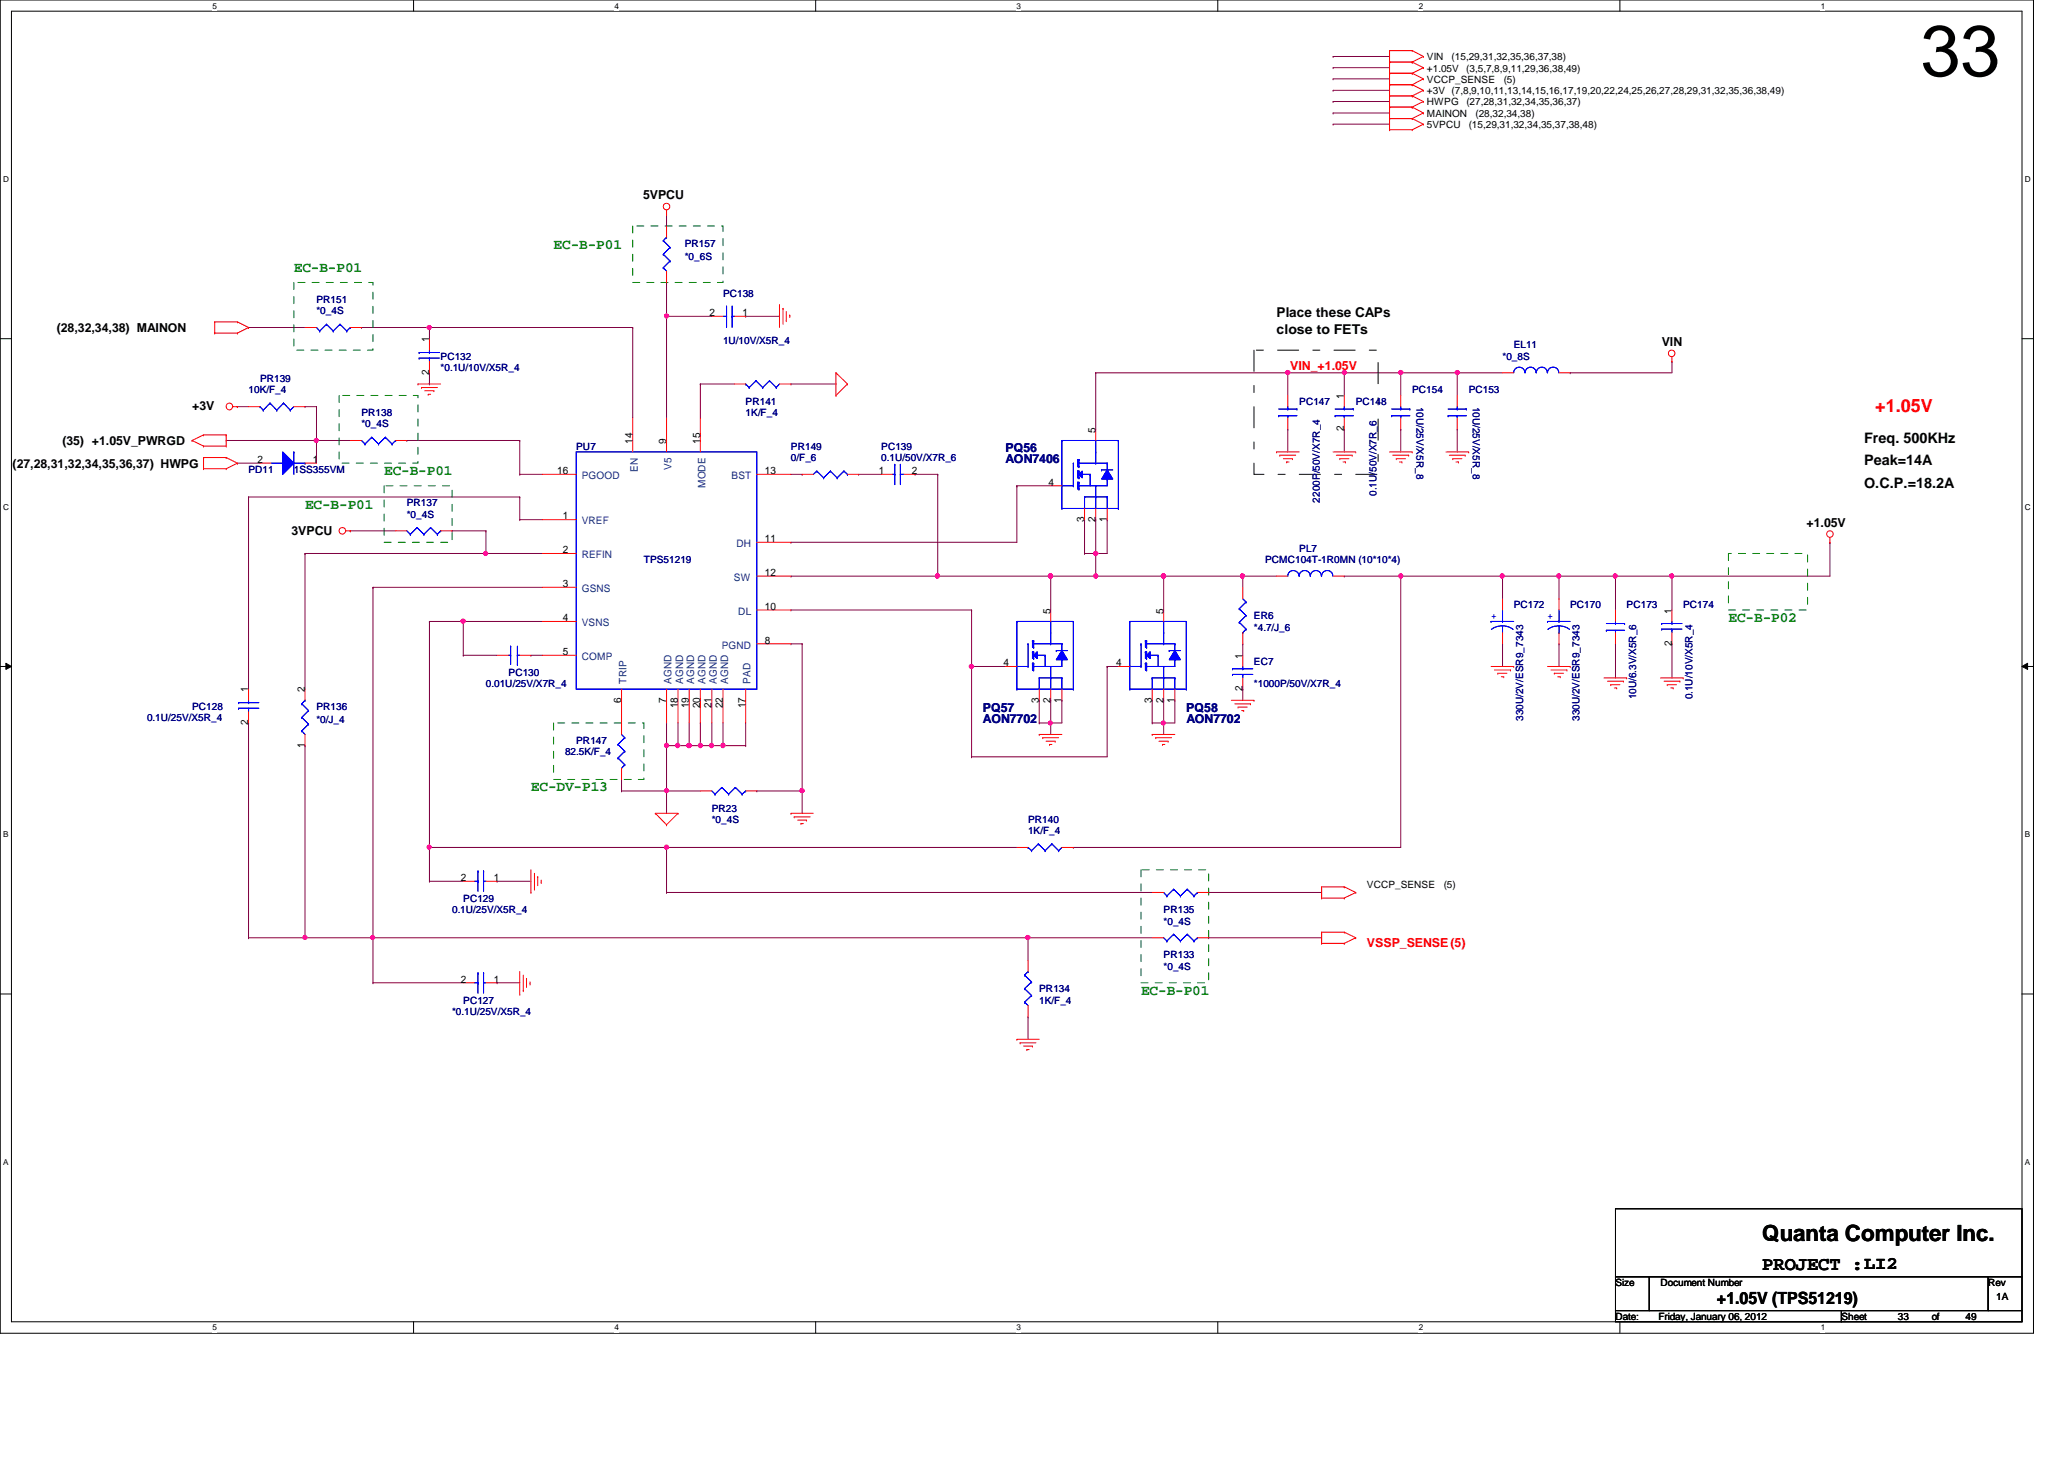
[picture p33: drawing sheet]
<svg xmlns="http://www.w3.org/2000/svg" width="297mm" height="210mm" viewBox="0 0 297 210" stroke-linecap="round" stroke-linejoin="round" font-family="sans-serif">
<defs><g id="words">
<text font-size="10.4" x="276.4" y="10.9">33</text>
<text font-size="3.2" x="253.6" y="178.5">Quanta Computer Inc.</text>
<text font-size="2.8" x="253.6" y="182.8">PROJECT :LI2</text>
<text font-size="2.6" fill="#f00" x="269.9" y="59.3">+1.05V</text>
<text font-size="2.4" x="247.1" y="187.5">+1.05V (TPS51219)</text>
<g font-size="2.1" fill="#008000">
<text x="79.7" y="35.8">EC-B-P01</text>
<text x="42.3" y="39.1">EC-B-P01</text>
<text x="55.3" y="68.3">EC-B-P01</text>
<text x="43.9" y="73.2">EC-B-P01</text>
<text x="248.8" y="89.5">EC-B-P02</text>
<text x="76.4" y="113.8">EC-DV-P13</text>
<text x="164.2" y="143.1">EC-B-P01</text>
</g>
<g font-size="2.1">
<text x="268.3" y="63.7">Freq. 500KHz</text>
<text x="268.3" y="70.1">O.C.P.=18.2A</text>
<text x="268.3" y="66.9">Peak=14A</text>
</g>
<g font-size="1.9">
<text x="183.7" y="45.7">Place these CAPs</text>
<text x="183.7" y="48">close to FETs</text>
</g>
<g font-size="1.8">
<text x="92.5" y="28.6">5VPCU</text>
<text x="8.2" y="47.8">(28,32,34,38) MAINON</text>
<text x="239.1" y="49.7">VIN</text>
<text x="27.6" y="59">+3V</text>
<text x="9" y="64.1">(35) +1.05V_PWRGD</text>
<text x="1.8" y="67.3">(27,28,31,32,34,35,36,37) HWPG</text>
<text x="41.9" y="76.9">3VPCU</text>
<text x="260" y="75.8">+1.05V</text>
</g>
<g font-size="1.8" fill="#f00">
<text x="185.7" y="53.3">VIN_+1.05V</text>
<text x="196.7" y="136.2">VSSP_SENSE(5)</text>
</g>
<g font-size="1.8" fill="#000080">
<text x="144.7" y="65">PQ56</text>
<text x="144.7" y="66.7">AON7406</text>
<text x="141.4" y="102.4">PQ57</text>
<text x="141.4" y="104.1">AON7702</text>
<text x="170.7" y="102.4">PQ58</text>
<text x="170.7" y="104.1">AON7702</text>
</g>
<g font-size="1.5">
<text x="102.1" y="45.5">2</text>
<text x="106.8" y="45.5">1</text>
<text x="61.8" y="53.9" transform="rotate(-90 61.8 53.9)">2</text>
<text x="61.8" y="49.2" transform="rotate(-90 61.8 49.2)">1</text>
<text x="193.4" y="57.4" transform="rotate(-90 193.4 57.4)">1</text>
<text x="91" y="63.9" transform="rotate(-90 91 63.9)">14</text>
<text x="95.9" y="63.9" transform="rotate(-90 95.9 63.9)">9</text>
<text x="100.8" y="63.9" transform="rotate(-90 100.8 63.9)">15</text>
<text x="157.6" y="62.2" transform="rotate(-90 157.6 62.2)">5</text>
<text x="193.4" y="62.1" transform="rotate(-90 193.4 62.1)">2</text>
<text x="37.1" y="66.6">2</text>
<text x="45" y="66.6">1</text>
<text x="80.2" y="68.2">16</text>
<text x="110.1" y="68.2">13</text>
<text x="126.5" y="68.2">1</text>
<text x="131.2" y="68.2">2</text>
<text x="150.9" y="69.8">4</text>
<text x="81" y="74.7">1</text>
<text x="110.1" y="78">11</text>
<text x="156" y="75.1" transform="rotate(-90 156 75.1)">3</text>
<text x="157.6" y="75.1" transform="rotate(-90 157.6 75.1)">2</text>
<text x="159.3" y="75.1" transform="rotate(-90 159.3 75.1)">1</text>
<text x="81" y="79.6">2</text>
<text x="110.1" y="82.8">12</text>
<text x="81" y="84.5">3</text>
<text x="81" y="89.4">4</text>
<text x="110.1" y="87.7">10</text>
<text x="151.2" y="88.3" transform="rotate(-90 151.2 88.3)">5</text>
<text x="167.4" y="88.3" transform="rotate(-90 167.4 88.3)">5</text>
<text x="240.6" y="88.3" transform="rotate(-90 240.6 88.3)">1</text>
<text x="81" y="94.2">5</text>
<text x="110.1" y="92.6">8</text>
<text x="144.4" y="95.8">4</text>
<text x="160.7" y="95.8">4</text>
<text x="178.8" y="94.7" transform="rotate(-90 178.8 94.7)">1</text>
<text x="240.6" y="93" transform="rotate(-90 240.6 93)">2</text>
<text x="35.7" y="99.6" transform="rotate(-90 35.7 99.6)">1</text>
<text x="43.9" y="99.6" transform="rotate(-90 43.9 99.6)">2</text>
<text x="89.4" y="101.1" transform="rotate(-90 89.4 101.1)">6</text>
<text x="95.9" y="101.1" transform="rotate(-90 95.9 101.1)">7</text>
<text x="97.5" y="101.9" transform="rotate(-90 97.5 101.9)">18</text>
<text x="99.1" y="101.9" transform="rotate(-90 99.1 101.9)">19</text>
<text x="100.8" y="101.9" transform="rotate(-90 100.8 101.9)">20</text>
<text x="102.4" y="101.9" transform="rotate(-90 102.4 101.9)">21</text>
<text x="104" y="101.9" transform="rotate(-90 104 101.9)">22</text>
<text x="107.3" y="101.9" transform="rotate(-90 107.3 101.9)">17</text>
<text x="149.5" y="101.1" transform="rotate(-90 149.5 101.1)">3</text>
<text x="151.2" y="101.1" transform="rotate(-90 151.2 101.1)">2</text>
<text x="152.8" y="101.1" transform="rotate(-90 152.8 101.1)">1</text>
<text x="165.8" y="101.1" transform="rotate(-90 165.8 101.1)">3</text>
<text x="167.4" y="101.1" transform="rotate(-90 167.4 101.1)">2</text>
<text x="169" y="101.1" transform="rotate(-90 169 101.1)">1</text>
<text x="178.8" y="99.5" transform="rotate(-90 178.8 99.5)">2</text>
<text x="35.7" y="104.4" transform="rotate(-90 35.7 104.4)">2</text>
<text x="43.9" y="107.6" transform="rotate(-90 43.9 107.6)">1</text>
<text x="66.3" y="126.7">2</text>
<text x="71.1" y="126.7">1</text>
<text x="66.3" y="141.4">2</text>
<text x="71.1" y="141.4">1</text>
</g>
<g font-size="1.5" fill="#004080">
<text x="83.7" y="68.9">PGOOD</text>
<text x="91.8" y="67.9" transform="rotate(-90 91.8 67.9)">EN</text>
<text x="96.6" y="67.6" transform="rotate(-90 96.6 67.6)">V5</text>
<text x="101.5" y="70.1" transform="rotate(-90 101.5 70.1)">MODE</text>
<text x="105.3" y="68.9">BST</text>
<text x="83.7" y="75.4">VREF</text>
<text x="83.7" y="80.3">REFIN</text>
<text x="105.6" y="83.6">SW</text>
<text x="106" y="78.7">DH</text>
<text x="83.7" y="85.2">GSNS</text>
<text x="106.3" y="88.4">DL</text>
<text x="83.7" y="90.1">VSNS</text>
<text x="83.7" y="95">COMP</text>
<text x="103.9" y="93.3">PGND</text>
<text x="90.2" y="98.3" transform="rotate(-90 90.2 98.3)">TRIP</text>
<text x="96.6" y="98.3" transform="rotate(-90 96.6 98.3)">AGND</text>
<text x="98.3" y="98.3" transform="rotate(-90 98.3 98.3)">AGND</text>
<text x="99.9" y="98.3" transform="rotate(-90 99.9 98.3)">AGND</text>
<text x="101.5" y="98.3" transform="rotate(-90 101.5 98.3)">AGND</text>
<text x="103.2" y="98.3" transform="rotate(-90 103.2 98.3)">AGND</text>
<text x="104.8" y="98.3" transform="rotate(-90 104.8 98.3)">AGND</text>
<text x="108" y="98.3" transform="rotate(-90 108 98.3)">PAD</text>
</g>
<g font-size="1.4">
<text x="205.4" y="11.9">VCCP_SENSE</text>
<text x="205.4" y="8.6">VIN</text>
<text x="205.4" y="10.3">+1.05V</text>
<text x="208.9" y="8.6">(15,29,31,32,35,36,37,38)</text>
<text x="211" y="10.3">(3,5,7,8,9,11,29,36,38,49)</text>
<text x="216.4" y="11.9">(5)</text>
<text x="205.4" y="15.2">HWPG</text>
<text x="205.4" y="13.5">+3V (7,8,9,10,11,13,14,15,16,17,19,20,22,24,25,26,27,28,29,31,32,35,36,38,49)</text>
<text x="205.4" y="16.8">MAINON</text>
<text x="211" y="15.2">(27,28,31,32,34,35,36,37)</text>
<text x="212.3" y="16.8">(28,32,34,38)</text>
<text x="205.4" y="18.4">5VPCU</text>
<text x="211.4" y="18.4">(15,29,31,32,34,35,37,38,48)</text>
<text x="196.7" y="127.8">VCCP_SENSE</text>
<text x="207.8" y="127.8">(5)</text>
<text x="232.5" y="185">Size</text>
<text x="239" y="185">Document Number</text>
<text x="286.1" y="185">Rev</text>
<text x="232.5" y="189.9">Date:</text>
<text x="238.7" y="189.9">Friday, January 06, 2012</text>
<text x="265" y="189.9">Sheet</text>
<text x="273.1" y="189.9">33</text>
<text x="278" y="189.9">of</text>
<text x="282.9" y="189.9">49</text>
<text x="287.3" y="187">1A</text>
</g>
<g font-size="1.4" fill="#000080">
<text x="98.5" y="35.5">PR157</text>
<text x="98.5" y="37.4">*0_6S</text>
<text x="45.5" y="45.2">*0_4S</text>
<text x="45.5" y="43.6">PR151</text>
<text x="104.1" y="42.8">PC138</text>
<text x="63.4" y="53.3">*0.1U/10V/X5R_4</text>
<text x="63.4" y="51.7">PC132</text>
<text x="104.1" y="49.4">1U/10V/X5R_4</text>
<text x="216.2" y="51.7">*0_8S</text>
<text x="217.8" y="50.1">EL11</text>
<text x="35.8" y="56.6">10K/F_4</text>
<text x="37.4" y="55">PR139</text>
<text x="52" y="59.9">PR138</text>
<text x="107.3" y="59.9">1K/F_4</text>
<text x="107.3" y="58.3">PR141</text>
<text x="187" y="58.3">PC147</text>
<text x="195.1" y="58.3">PC148</text>
<text x="203.2" y="56.6">PC154</text>
<text x="203.8" y="58.5" transform="rotate(90 203.8 58.5)">10U/25V/X5R_8</text>
<text x="211.4" y="56.6">PC153</text>
<text x="212" y="58.5" transform="rotate(90 212 58.5)">10U/25V/X5R_8</text>
<text x="52" y="61.5">*0_4S</text>
<text x="82.9" y="64.7">PU7</text>
<text x="113.8" y="64.7">PR149</text>
<text x="126.8" y="64.7">PC139</text>
<text x="35.8" y="68">PD11</text>
<text x="42.3" y="68">1SS355VM</text>
<text x="113.8" y="66.4">0/F_6</text>
<text x="126.8" y="66.4">0.1U/50V/X7R_6</text>
<text x="198.1" y="71.3" transform="rotate(-90 198.1 71.3)">0.1U/50V/X7R_6</text>
<text x="58.5" y="74.5">*0_4S</text>
<text x="58.5" y="72.9">PR137</text>
<text x="189.9" y="72.3" transform="rotate(-90 189.9 72.3)">2200P/50V/X7R_4</text>
<text x="92.7" y="81">TPS51219</text>
<text x="182.1" y="81">PCMC104T-1R0MN (10*10*4)</text>
<text x="187" y="79.4">PL7</text>
<text x="180.5" y="89.1">ER6</text>
<text x="217.8" y="87.5">PC172</text>
<text x="226" y="87.5">PC170</text>
<text x="234.1" y="87.5">PC173</text>
<text x="242.2" y="87.5">PC174</text>
<text x="180.5" y="90.8">*4.7/J_6</text>
<text x="180.5" y="95.6">EC7</text>
<text x="69.9" y="98.9">0.01U/25V/X7R_4</text>
<text x="73.2" y="97.2">PC130</text>
<text x="180.5" y="98.9">*1000P/50V/X7R_4</text>
<text x="235.5" y="100.6" transform="rotate(-90 235.5 100.6)">10U/6.3V/X5R_6</text>
<text x="243.6" y="100.6" transform="rotate(-90 243.6 100.6)">0.1U/10V/X5R_4</text>
<text x="21.2" y="103.8">0.1U/25V/X5R_4</text>
<text x="27.6" y="102.1">PC128</text>
<text x="45.5" y="104.1">*0/J_4</text>
<text x="45.5" y="102.1">PR136</text>
<text x="82.9" y="107">PR147</text>
<text x="219.2" y="103.7" transform="rotate(-90 219.2 103.7)">330U/2V/ESR9_7343</text>
<text x="227.3" y="103.7" transform="rotate(-90 227.3 103.7)">330U/2V/ESR9_7343</text>
<text x="81.3" y="108.6">82.5K/F_4</text>
<text x="102.4" y="118.4">*0_4S</text>
<text x="102.4" y="116.8">PR23</text>
<text x="148" y="118.4">PR140</text>
<text x="148" y="120">1K/F_4</text>
<text x="65.1" y="131.4">0.1U/25V/X5R_4</text>
<text x="66.7" y="129.8">PC129</text>
<text x="167.5" y="131.4">PR135</text>
<text x="167.5" y="133">*0_4S</text>
<text x="167.5" y="137.9">PR133</text>
<text x="149.6" y="142.7">PR134</text>
<text x="167.5" y="139.5">*0_4S</text>
<text x="65.1" y="146">*0.1U/25V/X5R_4</text>
<text x="66.7" y="144.4">PC127</text>
<text x="149.6" y="144.4">1K/F_4</text>
</g>
<g font-size="1.4" fill="#00f">
<text x="214.6" y="89.1">+</text>
<text x="222.7" y="89.1">+</text>
</g>
<g font-size="1.2">
<text x="30.6" y="1.2">5</text>
<text x="88.4" y="1.2">4</text>
<text x="146.3" y="1.2">3</text>
<text x="204.2" y="1.2">2</text>
<text x="262" y="1.2">1</text>
<text x=".5" y="26.2">D</text>
<text x="291.4" y="26.2">D</text>
<text x=".5" y="73.3">C</text>
<text x="291.4" y="73.3">C</text>
<text x=".5" y="120.5">B</text>
<text x="291.4" y="120.5">B</text>
<text x=".5" y="167.6">A</text>
<text x="291.4" y="167.6">A</text>
<text x="30.6" y="191.4">5</text>
<text x="88.4" y="191.4">4</text>
<text x="146.3" y="191.4">3</text>
<text x="204.2" y="191.4">2</text>
<text x="262" y="191.4">1</text>
</g>
</g></defs>
<path d="M0 0h292.6v191.8h-292.6zM1.6 1.6h289.4v188.6h-289.4z" fill="none" stroke="#000" stroke-width=".14"/>
<g fill="#fff">
<path d="M30.6 .2h.6v1.3h-.6z"/>
<path d="M30.6 190.3h.6v1.3h-.6z"/>
</g>
<path d="M59.5 0v1.6M59.5 190.2v1.6" fill="none" stroke="#000" stroke-width=".14"/>
<g fill="#fff">
<path d="M88.4 .2h.6v1.3h-.6z"/>
<path d="M88.4 190.3h.6v1.3h-.6z"/>
</g>
<path d="M117.4 0v1.6M117.4 190.2v1.6" fill="none" stroke="#000" stroke-width=".14"/>
<g fill="#fff">
<path d="M146.3 .2h.6v1.3h-.6z"/>
<path d="M146.3 190.3h.6v1.3h-.6z"/>
</g>
<path d="M175.3 0v1.6M175.3 190.2v1.6" fill="none" stroke="#000" stroke-width=".14"/>
<g fill="#fff">
<path d="M204.2 .2h.6v1.3h-.6z"/>
<path d="M204.2 190.3h.6v1.3h-.6z"/>
</g>
<path d="M233.1 0v1.6M233.1 190.2v1.6" fill="none" stroke="#000" stroke-width=".14"/>
<g fill="#fff">
<path d="M262 .2h.6v1.3h-.6z"/>
<path d="M262 190.3h.6v1.3h-.6z"/>
<path d="M.5 25.1h.8v1.4h-.8z"/>
<path d="M291.4 25.1h.8v1.4h-.8z"/>
<path d="M.5 72.3h.8v1.3h-.8z"/>
<path d="M291.4 72.3h.8v1.3h-.8z"/>
</g>
<path d="M0 48.7h1.6M291 48.7h1.6" fill="none" stroke="#000" stroke-width=".14"/>
<g fill="#fff">
<path d="M.5 119.4h.7v1.3h-.7z"/>
<path d="M291.4 119.4h.7v1.3h-.7z"/>
</g>
<path d="M0 95.9h1.6M.8 95.4l.8 .5-.8 .4zM291 95.9h1.6M291 95.9l.8-.5v.9z" fill="none" stroke="#000" stroke-width=".14"/>
<path d="M.8 95.4l.8 .5-.8 .4zM291 95.9l.8-.5v.9z" fill="#000"/>
<g fill="#fff">
<path d="M.5 166.5h.7v1.4h-.7z"/>
<path d="M291.4 166.5h.7v1.4h-.7z"/>
</g>
<path d="M0 143h1.6M291 143h1.6" fill="none" stroke="#000" stroke-width=".14"/>
<path d="M52 47.1h.1M52 47.1h39.1M61.8 55.2h.1M61.8 47.1h.1M61.8 53.6v1.6" fill="none" stroke="#800040" stroke-width=".14"/>
<circle cx="61.8" cy="47.1" r=".3" fill="#f0f"/>
<circle cx="61.8" cy="47.1" r=".3" fill="none" stroke="#f0f" stroke-width=".14"/>
<path d="M61.8 47.1h.1M61.8 47.1v1.7M209.7 53.6h6.5M209.7 53.6h.1M146.3 69.9h4.9M146.3 69.9h.1M149.6 100.8h.1M149.6 100.8v3.2M151.2 104h.1M151.2 104v1.7" fill="none" stroke="#800040" stroke-width=".14"/>
<circle cx="151.2" cy="104" r=".3" fill="#f0f"/>
<circle cx="151.2" cy="104" r=".3" fill="none" stroke="#f0f" stroke-width=".14"/>
<path d="M193.5 53.6h8.1M193.5 53.6h.1M193.5 53.6v3.3M209.7 53.6h.1M209.7 53.6v3.3M156.1 74.8h.1M156.1 74.8v4.8M159.3 74.8h.1M159.3 74.8v4.8M151.2 104h.1M152.8 100.8h.1M152.8 100.8v3.2h-1.6" fill="none" stroke="#800040" stroke-width=".14"/>
<circle cx="201.6" cy="53.6" r=".3" fill="#f0f"/>
<circle cx="201.6" cy="53.6" r=".3" fill="none" stroke="#f0f" stroke-width=".14"/>
<circle cx="193.5" cy="53.6" r=".3" fill="#f0f"/>
<circle cx="193.5" cy="53.6" r=".3" fill="none" stroke="#f0f" stroke-width=".14"/>
<g fill="none" stroke="#800040" stroke-width=".14">
<path d="M185.3 53.6h8.2M185.3 53.6h.1M185.3 53.6v3.3M201.6 53.6h.1M201.6 53.6v3.3M185.3 61.8h.1M185.3 61.8v3.2M193.5 61.8h.1M193.5 61.8v3.2M201.6 61.8h.1M201.6 61.8v3.2M209.7 61.8h.1"/>
<path d="M209.7 61.8v3.2"/>
</g>
<circle cx="185.3" cy="53.6" r=".3" fill="#f0f"/>
<circle cx="185.3" cy="53.6" r=".3" fill="none" stroke="#f0f" stroke-width=".14"/>
<path d="M157.7 74.8h.1M157.7 74.8v4.8" fill="none" stroke="#800040" stroke-width=".14"/>
<circle cx="157.7" cy="79.6" r=".3" fill="#f0f"/>
<circle cx="157.7" cy="79.6" r=".3" fill="none" stroke="#f0f" stroke-width=".14"/>
<path d="M201.6 53.6h.1M201.6 53.6h8.1M151.2 100.8h.1M151.2 100.8v3.2" fill="none" stroke="#800040" stroke-width=".14"/>
<circle cx="209.7" cy="53.6" r=".3" fill="#f0f"/>
<circle cx="209.7" cy="53.6" r=".3" fill="none" stroke="#f0f" stroke-width=".14"/>
<circle cx="201.6" cy="53.6" r=".3" fill="#f0f"/>
<circle cx="201.6" cy="53.6" r=".3" fill="none" stroke="#f0f" stroke-width=".14"/>
<path d="M157.7 53.6h.1M157.7 53.6h27.6M115.4 113.8h.1M115.4 113.8v3.2M149.6 104h1.6M149.6 104h.1" fill="none" stroke="#800040" stroke-width=".14"/>
<circle cx="185.3" cy="53.6" r=".3" fill="#f0f"/>
<circle cx="185.3" cy="53.6" r=".3" fill="none" stroke="#f0f" stroke-width=".14"/>
<path d="M34.2 58.5h.1M34.2 58.5h1.6M45.5 63.4h.1M45.5 63.4v3.2M146.3 69.9h.1M146.3 69.9v8.1M201.6 82.9h.1M201.6 82.9v39" fill="none" stroke="#800040" stroke-width=".14"/>
<circle cx="201.6" cy="82.9" r=".31" fill="#f0f"/>
<circle cx="201.6" cy="82.9" r=".31" fill="none" stroke="#f0f" stroke-width=".14"/>
<path d="M113.8 78h.1M113.8 78h32.5M113.8 87.8h26M113.8 87.8h.1M135 82.9h16.2M135 82.9h.1M139.8 87.8h.1M139.8 95.9h.1M139.8 87.8v8.1M139.8 95.9h4.9M193.5 82.9h8.1M193.5 82.9h.1" fill="none" stroke="#800040" stroke-width=".14"/>
<circle cx="151.2" cy="82.9" r=".31" fill="#f0f"/>
<circle cx="151.2" cy="82.9" r=".31" fill="none" stroke="#f0f" stroke-width=".14"/>
<circle cx="134.9" cy="82.9" r=".31" fill="#f0f"/>
<circle cx="134.9" cy="82.9" r=".31" fill="none" stroke="#f0f" stroke-width=".14"/>
<path d="M95.9 45.5h.1M95.9 45.5v14.6M123.6 68.2h3.2M123.6 68.2h.1M131.7 68.2h3.3M131.7 68.2h.1M135 68.2h.1M135 68.2v14.7" fill="none" stroke="#800040" stroke-width=".14"/>
<circle cx="95.9" cy="45.5" r=".3" fill="#f0f"/>
<circle cx="95.9" cy="45.5" r=".3" fill="none" stroke="#f0f" stroke-width=".14"/>
<path d="M95.9 30.9h.1M95.9 30.9v1.6M95.9 45.5h.1M95.9 40.6h.1M95.9 40.6v4.9M95.9 45.5h6.5M226 53.6h.1M240.6 52h.1M240.6 52v1.6h-14.6M151.2 82.9h.1M151.2 82.9v4.9" fill="none" stroke="#800040" stroke-width=".14"/>
<circle cx="151.2" cy="82.9" r=".31" fill="#f0f"/>
<circle cx="151.2" cy="82.9" r=".31" fill="none" stroke="#f0f" stroke-width=".14"/>
<path d="M113.8 82.9h.1M113.8 82.9h21.2M178.9 82.9h.1M178.9 82.9h4.8" fill="none" stroke="#800040" stroke-width=".14"/>
<circle cx="178.8" cy="82.9" r=".31" fill="#f0f"/>
<circle cx="178.8" cy="82.9" r=".31" fill="none" stroke="#f0f" stroke-width=".14"/>
<path d="M157.7 53.6h.1M157.7 53.6v8.2M167.5 82.9h11.4M167.5 82.9h.1M178.9 99.1h.1M178.9 82.9h.1M178.9 82.9v1.6M178.9 99.1v1.7M201.6 82.9h.1M201.6 82.9h14.6" fill="none" stroke="#800040" stroke-width=".14"/>
<circle cx="167.4" cy="82.9" r=".31" fill="#f0f"/>
<circle cx="167.4" cy="82.9" r=".31" fill="none" stroke="#f0f" stroke-width=".14"/>
<path d="M232.5 92.6h.1M232.5 82.9h.1M232.5 82.9v4.9M232.5 92.6v4.9M240.6 92.6h.1M240.6 82.9h.1M240.6 82.9v4.9M240.6 92.6v4.9" fill="none" stroke="#800040" stroke-width=".14"/>
<circle cx="232.4" cy="82.9" r=".31" fill="#f0f"/>
<circle cx="232.4" cy="82.9" r=".31" fill="none" stroke="#f0f" stroke-width=".14"/>
<path d="M224.4 82.9h.1M224.4 82.9h16.2M232.5 82.9h.1" fill="none" stroke="#800040" stroke-width=".14"/>
<circle cx="224.3" cy="82.9" r=".31" fill="#f0f"/>
<circle cx="224.3" cy="82.9" r=".31" fill="none" stroke="#f0f" stroke-width=".14"/>
<path d="M240.6 82.9h.1M240.6 82.9h22.8" fill="none" stroke="#800040" stroke-width=".14"/>
<circle cx="240.6" cy="82.9" r=".31" fill="#f0f"/>
<circle cx="240.6" cy="82.9" r=".31" fill="none" stroke="#f0f" stroke-width=".14"/>
<path d="M263.4 78h.1M263.4 78v4.9M216.2 82.9h.1M216.2 82.9v3.2M224.4 92.6h.1M224.4 82.9h.1M224.4 82.9v3.2M224.4 92.6v3.3" fill="none" stroke="#800040" stroke-width=".14"/>
<circle cx="216.2" cy="82.9" r=".31" fill="#f0f"/>
<circle cx="216.2" cy="82.9" r=".31" fill="none" stroke="#f0f" stroke-width=".14"/>
<path d="M139.8 95.9h.1M139.8 95.9v13M159.3 95.9h1.6M159.3 95.9h.1M159.3 95.9v13h-19.5M178.9 92.6h.1M178.9 92.6v1.7M216.2 82.9h8.2M216.2 92.6h.1M216.2 82.9h.1M216.2 92.6v3.3M139.8 108.9h.1" fill="none" stroke="#800040" stroke-width=".14"/>
<circle cx="139.8" cy="95.9" r=".31" fill="#f0f"/>
<circle cx="139.8" cy="95.9" r=".31" fill="none" stroke="#f0f" stroke-width=".14"/>
<path d="M165.8 100.8h.1M165.8 100.8v3.2M167.5 104h.1M167.5 104v1.7" fill="none" stroke="#800040" stroke-width=".14"/>
<circle cx="167.4" cy="104" r=".3" fill="#f0f"/>
<circle cx="167.4" cy="104" r=".3" fill="none" stroke="#f0f" stroke-width=".14"/>
<path d="M167.5 82.9h.1M167.5 82.9v4.9M165.8 104h.1M167.5 104h.1M167.5 100.8h.1M167.5 100.8v3.2M169.1 100.8h.1M169.1 100.8v3.2h-3.3" fill="none" stroke="#800040" stroke-width=".14"/>
<circle cx="167.4" cy="82.9" r=".31" fill="#f0f"/>
<circle cx="167.4" cy="82.9" r=".31" fill="none" stroke="#f0f" stroke-width=".14"/>
<path d="M157.7 82.9h.1M157.7 82.9h9.8" fill="none" stroke="#800040" stroke-width=".14"/>
<circle cx="157.7" cy="82.9" r=".31" fill="#f0f"/>
<circle cx="157.7" cy="82.9" r=".31" fill="none" stroke="#f0f" stroke-width=".14"/>
<path d="M156.1 79.6h3.2M156.1 79.6h.1M157.7 79.6h.1M157.7 79.6v3.3" fill="none" stroke="#800040" stroke-width=".14"/>
<circle cx="157.7" cy="79.6" r=".3" fill="#f0f"/>
<circle cx="157.7" cy="79.6" r=".3" fill="none" stroke="#f0f" stroke-width=".14"/>
<path d="M100.8 55.2h4.9M100.8 55.2h.1M100.8 55.2v4.9M113.8 55.2h.1M113.8 55.2h6.5M61.8 89.4h.1M61.8 89.4v32.5M95.9 113.8h.1M95.9 113.8v3.2" fill="none" stroke="#800040" stroke-width=".14"/>
<circle cx="61.8" cy="121.9" r=".3" fill="#f0f"/>
<circle cx="61.8" cy="121.9" r=".3" fill="none" stroke="#f0f" stroke-width=".14"/>
<g fill="none" stroke="#800040" stroke-width=".14">
<path d="M53.7 84.5h24.4M53.7 84.5h.1M53.7 84.5v50.4M66.7 94.3h.1M66.7 89.4h.1M66.7 89.4v4.9M66.7 94.3h4.8M76.4 94.3h.1M76.4 94.3h1.7M61.8 121.9h34.1M61.8 121.9h.1M95.9 128.4h69.9"/>
<path d="M95.9 121.9h.1M95.9 128.4h.1M95.9 121.9v6.5M173.9 128.4h.1M173.9 128.4h16.3"/>
</g>
<circle cx="53.6" cy="134.9" r=".3" fill="#f0f"/>
<circle cx="53.6" cy="134.9" r=".3" fill="none" stroke="#f0f" stroke-width=".14"/>
<path d="M148 134.9h17.8M148 134.9h.1" fill="none" stroke="#800040" stroke-width=".14"/>
<circle cx="147.9" cy="134.9" r=".31" fill="#f0f"/>
<circle cx="147.9" cy="134.9" r=".31" fill="none" stroke="#f0f" stroke-width=".14"/>
<g fill="none" stroke="#800040" stroke-width=".14">
<path d="M35.8 71.5h39M35.8 71.5h.1M35.8 71.5v27.6M65.1 76.4h.1M65.1 76.4h4.8M69.9 79.6h8.2M69.9 76.4h.1M69.9 79.6h.1M69.9 76.4v3.2M35.8 104h.1M35.8 104v30.9M173.9 134.9h.1"/>
<path d="M173.9 134.9h16.3"/>
</g>
<circle cx="69.9" cy="79.6" r=".3" fill="#f0f"/>
<circle cx="69.9" cy="79.6" r=".3" fill="none" stroke="#f0f" stroke-width=".14"/>
<path d="M43.9 79.6h.1M43.9 79.6v19.5M43.9 79.6h26M43.9 107.3h.1M43.9 107.3v27.6M43.9 134.9h.1M43.9 134.9h9.8" fill="none" stroke="#800040" stroke-width=".14"/>
<circle cx="43.9" cy="134.9" r=".3" fill="#f0f"/>
<circle cx="43.9" cy="134.9" r=".3" fill="none" stroke="#f0f" stroke-width=".14"/>
<path d="M50.4 76.4h6.5M50.4 76.4h.1M66.7 89.4h11.4M66.7 89.4h.1" fill="none" stroke="#800040" stroke-width=".14"/>
<circle cx="66.7" cy="89.4" r=".31" fill="#f0f"/>
<circle cx="66.7" cy="89.4" r=".31" fill="none" stroke="#f0f" stroke-width=".14"/>
<path d="M35.8 134.9h.1M35.8 134.9h8.1M61.8 121.9h.1M61.8 126.8h.1M61.8 121.9v4.9M61.8 126.8h4.9M71.5 126.8h4.9M71.5 126.8h.1M95.9 121.9h.1M95.9 121.9h50.4" fill="none" stroke="#800040" stroke-width=".14"/>
<circle cx="95.9" cy="121.9" r=".3" fill="#f0f"/>
<circle cx="95.9" cy="121.9" r=".3" fill="none" stroke="#f0f" stroke-width=".14"/>
<g fill="none" stroke="#800040" stroke-width=".14">
<path d="M91.1 47.1h.1M91.1 47.1v13M107.3 45.5h.1M107.3 45.5h4.9M58.5 63.4h16.3M58.5 63.4h.1M74.8 63.4h.1M74.8 68.2h.1M74.8 71.5h.1M74.8 74.8h.1M74.8 63.4v4.8M74.8 71.5v3.3"/>
<path d="M74.8 68.2h3.3M74.8 74.8h3.3M61.8 89.4h.1M61.8 89.4h4.9M151.2 82.9h.1M151.2 82.9h6.5M53.7 134.9h94.3M53.7 134.9h.1M53.7 134.9v6.5M148 134.9h.1M148 134.9v3.3M154.5 121.9h47.1"/>
<path d="M154.5 121.9h.1M53.7 141.4h13M53.7 141.4h.1M71.5 141.4h3.3M71.5 141.4h.1M148 146.3h.1M148 146.3v3.2"/>
</g>
<circle cx="151.2" cy="82.9" r=".31" fill="#f0f"/>
<circle cx="151.2" cy="82.9" r=".31" fill="none" stroke="#f0f" stroke-width=".14"/>
<path d="M100.8 104h.1M100.8 104v3.3" fill="none" stroke="#800040" stroke-width=".14"/>
<circle cx="100.8" cy="107.2" r=".31" fill="#f0f"/>
<circle cx="100.8" cy="107.2" r=".31" fill="none" stroke="#f0f" stroke-width=".14"/>
<path d="M115.4 92.6h.1M115.4 92.6v21.2h-6.5M108.9 113.8h.1" fill="none" stroke="#800040" stroke-width=".14"/>
<circle cx="115.4" cy="113.7" r=".31" fill="#f0f"/>
<circle cx="115.4" cy="113.7" r=".31" fill="none" stroke="#f0f" stroke-width=".14"/>
<path d="M89.4 112.1h.1M89.4 112.1v1.7M95.9 113.8h.1M95.9 113.8h4.9" fill="none" stroke="#800040" stroke-width=".14"/>
<circle cx="95.9" cy="113.7" r=".3" fill="#f0f"/>
<circle cx="95.9" cy="113.7" r=".3" fill="none" stroke="#f0f" stroke-width=".14"/>
<path d="M113.8 68.2h1.6M115.4 68.2h.1M89.4 113.8h.1M95.9 107.3h.1M95.9 107.3v6.5h-6.5" fill="none" stroke="#800040" stroke-width=".14"/>
<circle cx="95.9" cy="107.2" r=".31" fill="#f0f"/>
<circle cx="95.9" cy="107.2" r=".31" fill="none" stroke="#f0f" stroke-width=".14"/>
<g fill="none" stroke="#800040" stroke-width=".14">
<path d="M191.9 14.6h8.1M191.9 13h8.1M191.9 16.3h8.1M191.9 11.3h8.1M191.9 8.1h8.1M191.9 17.9h8.1M191.9 9.7h8.1M191.9 14.6h.1M191.9 13h.1M191.9 16.3h.1M191.9 11.3h.1M191.9 8.1h.1"/>
<path d="M191.9 17.9h.1M191.9 9.7h.1M35.8 47.1h.1M35.8 47.1h8.1M43.9 58.5h1.6M43.9 58.5h.1M113.8 92.6h1.6M113.8 92.6h.1M104.1 107.3h3.2M104.1 107.3h.1M107.3 107.3h.1M107.3 104v3.3"/>
</g>
<circle cx="104" cy="107.2" r=".31" fill="#f0f"/>
<circle cx="104" cy="107.2" r=".31" fill="none" stroke="#f0f" stroke-width=".14"/>
<path d="M95.9 104h.1M95.9 104v3.3M102.4 107.3h1.7M102.4 107.3h.1M102.4 104v3.3M104.1 107.3h.1M104.1 104v3.3" fill="none" stroke="#800040" stroke-width=".14"/>
<circle cx="102.4" cy="107.2" r=".31" fill="#f0f"/>
<circle cx="102.4" cy="107.2" r=".31" fill="none" stroke="#f0f" stroke-width=".14"/>
<path d="M99.2 107.3h3.2M99.2 107.3h.1M99.2 104v3.3M100.8 107.3h.1" fill="none" stroke="#800040" stroke-width=".14"/>
<circle cx="99.2" cy="107.2" r=".32" fill="#f0f"/>
<circle cx="99.2" cy="107.2" r=".32" fill="none" stroke="#f0f" stroke-width=".14"/>
<path d="M97.6 107.3h1.6M97.6 107.3h.1M97.6 104v3.3" fill="none" stroke="#800040" stroke-width=".14"/>
<circle cx="97.5" cy="107.2" r=".31" fill="#f0f"/>
<circle cx="97.5" cy="107.2" r=".31" fill="none" stroke="#f0f" stroke-width=".14"/>
<path d="M34.2 66.6h.1M34.2 66.6h3.2M45.5 63.4h.1M45.5 63.4h4.9M95.9 107.3h.1M95.9 107.3h1.7" fill="none" stroke="#800040" stroke-width=".14"/>
<circle cx="45.5" cy="63.4" r=".3" fill="#f0f"/>
<circle cx="45.5" cy="63.4" r=".3" fill="none" stroke="#f0f" stroke-width=".14"/>
<path d="M45.5 58.5h.1M45.5 58.5v4.9h-12.9M32.6 63.4h.1" fill="none" stroke="#800040" stroke-width=".14"/>
<g fill="none" stroke="#f00" stroke-width=".14">
<path d="M200 15.4h3.2M200 13.8h3.2M200 12.2h3.2M200 17.1h3.2M200 10.5h3.2M200 8.9h3.2M200 7.3h3.2M200 13.8h.1M200 15.4h.1M200 12.2h.1M200 17.1h.1M200 10.5h.1"/>
<path d="M200 7.3h.1M200 8.9h.1M200 18.7h.1M200 7.3v11.4M200 18.7h3.2M203.2 13.8l1.6 .8M203.2 12.2l1.6 .8M203.2 15.4l1.6 .9M203.2 10.5l1.6 .8M203.2 7.3l1.6 .8M203.2 8.9l1.6 .8M203.2 17.1l1.6 .8"/>
<path d="M203.2 15.4h.1M203.2 13.8h.1M203.2 12.2h.1M203.2 17.1h.1M203.2 10.5h.1M203.2 8.9h.1M203.2 7.3h.1M203.2 18.7h.1M204.8 14.6h.1M204.8 13h.1M204.8 16.3h.1M204.8 11.3h.1"/>
<path d="M204.8 8.1h.1M204.8 9.7h.1M204.8 17.9h.1M204.8 14.6l-1.6 .8M204.8 13l-1.6 .8M204.8 16.3l-1.6 .8M204.8 11.3l-1.6 .9M204.8 8.1l-1.6 .8M204.8 9.7l-1.6 .8M204.8 17.9l-1.6 .8M95.9 30.9h.1M95.9 30.2v.7"/>
<path d="M30.9 47.9h3.3M30.9 47.9h.1M30.9 46.3h.1M30.9 46.3v1.6M30.9 46.3h3.3M33.5 58.5h.7M34.2 47.9h.1M34.2 46.3h.1M34.2 58.5h.1M34.2 46.3l1.6 .8M35.8 47.1h.1M35.8 47.1l-1.6 .8"/>
<path d="M60.2 55.2h3.2M60.2 55.2h.1M60.7 55.8h2.2M60.7 55.8h.1M61.1 56.2h1.3M61.6 56.7h.4M61.6 56.7h.1M61.8 48.8v1.6M61.8 52v1.6M62.4 56.2h.1M112.2 43.9h.1M112.2 43.9v3.2"/>
<path d="M112.7 44.4h.1M112.7 44.4v2.3M113.2 46.1h.1M113.2 44.8v1.3M113.7 45.3h.1M113.7 45.3v.4M120.3 53.6h.1M120.3 56.9h.1M120.3 53.6v3.3M120.3 53.6l1.7 1.6M122 55.2h.1M122 55.2l-1.7 1.7"/>
<path d="M201.6 56.9v1.6M240.6 52h.1M240.6 51.4v.6M27.6 63.4h.1M27.6 63.4l1.7 .8M29.3 62.6h3.3M29.3 67.4h3.3M29.3 64.2h.1M29.3 62.6h.1M29.3 67.4h.1M29.3 65.8h.1M29.3 64.2h3.3"/>
<path d="M29.3 62.6l-1.7 .8M29.3 65.8h3.3M29.3 65.8v1.6M32.6 64.2h.1M32.6 62.6h.1M32.6 65.8h.1M32.6 67.4h.1M32.6 62.6v1.6M32.6 65.8l1.6 .8M34.2 66.6h.1M34.2 66.6l-1.6 .8M49.8 76.4h.6"/>
<path d="M50.4 76.4h.1M183.7 65h3.3M183.7 65h.1M184.2 65.5h.1M184.2 65.5h2.3M184.7 66h1.3M185.2 66.5h.1M185.2 66.5h.3M186 66h.1M191.9 65h3.2M192.3 65.5h2.3M192.8 66h1.3"/>
<path d="M192.8 66h.1M193.3 66.5h.3M193.6 66.5h.1M194.6 65.5h.1M195.1 65h.1M200 65h3.2M200.4 65.5h2.3M201 66h.1M201 66h1.3M201.4 66.5h.4M201.6 60.1v1.7M201.8 66.5h.1"/>
<path d="M202.7 65.5h.1M203.2 65h.1M208.1 65h3.3M208.6 65.5h2.3M209.1 66h.1M209.1 66h1.3M209.5 66.5h.4M209.9 66.5h.1M210.9 65.5h.1M211.4 65h.1M263.4 78h.1M263.4 77.3v.7"/>
<path d="M214.6 95.9h3.2M215.1 96.4h2.3M215.6 96.9h1.3M215.6 96.9h.1M216.1 97.4h.3M216.4 97.4h.1M217.4 96.4h.1M217.8 95.9h.1M222.7 95.9h3.3M223.2 96.4h2.3M223.7 96.9h.1M223.7 96.9h1.3"/>
<path d="M224.2 97.4h.3M224.5 97.4h.1M225.5 96.4h.1M226 95.9h.1M230.8 97.5h3.3M231.3 98h2.3M231.8 98.5h.1M231.8 98.5h1.3M232.3 99h.4M232.7 99h.1M233.6 98h.1M234.1 97.5h.1"/>
<path d="M239 97.5h3.2M239.5 98h2.3M239.9 98.5h1.4M239.9 98.5h.1M240.4 99h.4M240.8 99h.1M241.8 98h.1M242.2 97.5h.1M94.3 117l1.6 1.7M94.3 117h.1M94.3 117h3.3M95.9 118.7h.1"/>
<path d="M97.6 117h.1M97.6 117l-1.7 1.7M100.8 113.8h1.6M107.3 113.8h1.6M113.8 117h3.2M113.8 117h.1M114.3 117.5h.1M114.3 117.5h2.3M114.8 118h1.3M115.3 118.5h.3M115.3 118.5h.1M116.1 118h.1"/>
<path d="M149.6 105.7h3.2M149.6 105.7h.1M150.1 106.1h.1M150.1 106.1h2.3M150.5 106.6h1.3M151 107.1h.4M151 107.1h.1M151.8 106.6h.1M165.8 105.7h.1M165.8 105.7h3.3M166.3 106.1h.1M166.3 106.1h2.3"/>
<path d="M166.8 106.6h1.3M167.3 107.1h.3M167.3 107.1h.1M168.1 106.6h.1M177.2 100.8h3.3M177.7 101.3h2.3M178.2 101.7h.1M178.2 101.7h1.3M178.7 102.2h.3M179 102.2h.1M180 101.3h.1M180.5 100.8h.1"/>
<path d="M66.7 126.8h1.6M69.9 126.8h1.6M74.8 139.8v3.2M76.4 128.4h.1M76.4 125.1v3.3M76.9 127.9h.1M76.9 125.6v2.3M77.4 126.1h.1M77.4 126.1v1.3M77.9 127h.1M77.9 126.6v.4M190.2 127.6h3.3"/>
<path d="M190.2 134.1h3.3M190.2 127.6h.1M190.2 129.2h.1M190.2 134.1h.1M190.2 135.7h.1M190.2 127.6v1.6M190.2 134.1v1.6M190.2 129.2h3.3M190.2 135.7h3.3M193.5 127.6l1.6 .8M193.5 134.1l1.6 .8M193.5 127.6h.1"/>
<path d="M193.5 129.2h.1M193.5 134.1h.1M193.5 135.7h.1M195.1 128.4h.1M195.1 134.9h.1M195.1 128.4l-1.6 .8M195.1 134.9l-1.6 .8M74.8 143h.1M75.3 142.5h.1M75.3 140.3v2.2M75.8 140.8h.1M75.8 140.8v1.3"/>
<path d="M76.3 141.6h.1M76.3 141.3v.3M146.3 149.5h3.3M146.3 149.5h.1M146.8 150h2.3M146.8 150h.1M147.3 150.5h1.3M147.8 151h.1M147.8 151h.3M148.6 150.5h.1"/>
<circle cx="95.9" cy="29.7" r=".47"/>
<circle cx="33" cy="58.5" r=".48"/>
<circle cx="240.6" cy="50.8" r=".47"/>
<circle cx="49.3" cy="76.4" r=".47"/>
<circle cx="263.3" cy="76.8" r=".47"/>
</g>
<path d="M232.5 173.9h58.5v9.8h-58.5zM232.5 183.7h4.9v4.9h-4.9zM232.5 188.6h32.5v1.6h-32.5zM237.4 183.7h48.7v4.9h-48.7zM265 188.6h26v1.6h-26zM286.1 183.7h4.9v4.9h-4.9z" fill="none" stroke="#000" stroke-width=".14"/>
<path d="M180.5 50.4h17.8v17.8h-17.8z" fill="none" stroke="#000" stroke-width=".14" stroke-dasharray="3 2 1 2"/>
<path d="M91.1 32.5h13v8.1h-13zM42.3 40.6h11.4v9.8h-11.4zM48.8 56.9h11.4v9.7h-11.4zM55.3 69.9h9.8v8.1h-9.8zM248.7 79.6h11.4v8.2h-11.4zM79.7 104h13v8.1h-13zM164.2 125.1h9.7v16.3h-9.7z" fill="none" stroke="#008000" stroke-width=".14" stroke-dasharray="1 1 1 1 1 1 1 1"/>
<g fill="none" stroke="#00f" stroke-width=".14">
<path d="M60.3 51.5h2.9M60.3 50.7h2.9M60.3 51.5h.1M60.3 50.7h.1M61.8 50.7h.1M61.8 51.5h.1M61.8 50.4v.3M61.8 51.5v.5M200.3 59.8h.1M200.3 58.8h2.6M200.3 59.8h2.6M201.6 59.8h.1"/>
<path d="M201.6 58.8h.1M201.6 58.5v.3M201.6 59.8v.3M202.9 58.8h.1M102.4 113.8l.5 .5M102.9 114.3h.1M103.9 113.3l-1 1M103.9 113.3h.1M103.9 113.3l1 1M104.9 114.3h.1M105.8 113.3l-.9 1M105.8 113.3h.1"/>
<path d="M105.8 113.3l1 1M106.8 114.3h.1M107.3 113.8h.1M107.3 113.8l-.5 .5M68.3 126.8h.5M68.8 125.3h.1M68.8 126.8h.1M68.8 125.3v2.9M69.6 126.8h.1M69.6 125.3h.1M69.6 125.3v2.9M69.6 126.8h.3"/>
</g>
<path d="M169.1 93.6l.8 1.3h-1.6z" fill="#00f"/>
<path d="M169.1 93.6l.8 1.3h-1.6z" fill="none" stroke="#00f" stroke-width=".14"/>
<path d="M165 94.3l.5-.5v.9z" fill="#00f"/>
<g fill="none" stroke="#00f" stroke-width=".14">
<path d="M162.6 89.4h.1M162.6 99.1h.1M162.6 99.1h8.1M162.6 89.4v9.7M162.6 95.9h1.6M162.6 89.4h8.1M164.2 92.6h.1M164.2 95.9h.1M164.2 92.6v3.3M164.8 95.4h.2M164.8 93.8h.2M164.8 92.2h.2"/>
<path d="M164.8 95.4h.1M164.8 93.8h.1M164.8 92.2h.1M164.8 92.2v.9h.2M164.8 93.8v.9h.2M164.8 95.4v1h.2M165 94.3l.5-.5v.9zM165 96.4h.1M165 95.4h.1M165 94.7h.1M165 93.8h.1M165 93.1h.1"/>
<path d="M165 92.2h.1M165 95.9h.1M165 92.2v.9M165 93.8v.9M165 95.4v1M165 92.6h4.1M165.5 94.3h.1M165.5 94.3h1.2M165.8 97.5h.1M165.8 97.5v1.6M165.8 97.5h3.3M166.7 94.3h.1"/>
<path d="M166.7 94.3v1.6M167.5 91h.1M167.5 92.6h.1M167.5 97.5h.1M167.5 95.9h.1M167.5 89.4v3.2M167.5 95.9v3.2M168.3 93.6h1.6M168.3 93.6h.1M169.1 94.9h.1M169.1 92.6h.1M169.1 97.5h.1"/>
<path d="M169.1 92.6v1M169.1 94.9v1h-4.1M169.1 97.5v1.6M170.7 99.1h.1M170.7 89.4h.1M170.7 89.4v9.7"/>
</g>
<path d="M169.1 93.6l.8 1.3h-1.6z" fill="#00f"/>
<path d="M169.1 93.6l.8 1.3h-1.6z" fill="none" stroke="#00f" stroke-width=".14"/>
<path d="M165 94.3l.5-.5v.9z" fill="#00f"/>
<g fill="none" stroke="#00f" stroke-width=".14">
<path d="M37.4 58.5l.5 .5M37.4 58.5h.1M37.9 59h.1M38.9 58h.1M38.9 58l-1 1M38.9 58l.9 1M39.8 59h.1M40.8 58l1 1M40.8 58h.1M40.8 58l-1 1M41.8 59h.1M42.3 58.5l-.5 .5"/>
<path d="M45.5 47.1l.5 .5M46 47.6h.1M47 46.7h.1M47 46.7l1 .9M47 46.7l-1 .9M48 47.6h.1M48.9 46.7h.1M48.9 46.7l1 .9M48.9 46.7l-.9 .9M49.9 47.6h.1M50.4 47.1l-.5 .5M50.4 47.1h.1"/>
<path d="M192.1 59.8h.1M192.1 58.8h2.7M192.1 59.8h2.7M193.5 58.8h.1M193.5 59.8h.1M193.5 58.5v.3M193.5 59.8v.3M194.8 58.8h.1M219.5 53.6a.8 .8 0 0 0-.9-.8 .8 .8 0 0 0-.8 .8M221.1 53.6a.78 .78 0 0 0-.8-.8 .78 .78 0 0 0-.8 .8M222.7 53.6a.78 .78 0 0 0-.8-.8 .78 .78 0 0 0-.8 .8M224.3 53.6a.8 .8 0 0 0-.8-.8 .8 .8 0 0 0-.8 .8"/>
<path d="M162.6 89.4h.1M162.6 99.1h.1M162.6 99.1h8.1M162.6 89.4v9.7M162.6 95.9h1.6M162.6 89.4h8.1M164.2 92.6h.1M164.2 95.9h.1M164.2 92.6v3.3M164.8 95.4h.2M164.8 93.8h.2M164.8 92.2h.2"/>
<path d="M164.8 95.4h.1M164.8 93.8h.1M164.8 92.2h.1M164.8 92.2v.9h.2M164.8 93.8v.9h.2M164.8 95.4v1h.2M165 94.3l.5-.5v.9zM165 96.4h.1M165 95.4h.1M165 94.7h.1M165 93.8h.1M165 93.1h.1"/>
<path d="M165 92.2h.1M165 95.9h.1M165 92.2v.9M165 93.8v.9M165 95.4v1M165 92.6h4.1M165.5 94.3h.1M165.5 94.3h1.2M165.8 97.5h.1M165.8 97.5v1.6M165.8 97.5h3.3M166.7 94.3h.1"/>
<path d="M166.7 94.3v1.6M167.5 91h.1M167.5 92.6h.1M167.5 97.5h.1M167.5 95.9h.1M167.5 89.4v3.2M167.5 95.9v3.2M168.3 93.6h1.6M168.3 93.6h.1M169.1 94.9h.1M169.1 92.6h.1M169.1 97.5h.1"/>
<path d="M169.1 92.6v1M169.1 94.9v1h-4.1M169.1 97.5v1.6M170.7 99.1h.1M170.7 89.4h.1M170.7 89.4v9.7M177.4 97h2.9M177.4 96.2h2.9M177.4 97h.1M177.4 96.2h.1M178.9 96.2h.1M178.9 97h.1"/>
<path d="M178.9 95.9v.3M178.9 97v.5M186.9 82.9a.8 .8 0 0 0-.8-.8 .8 .8 0 0 0-.8 .8M188.5 82.9a.78 .78 0 0 0-.7-.8 .78 .78 0 0 0-.8 .8M190.2 82.9a.78 .78 0 0 0-.8-.8 .78 .78 0 0 0-.8 .8M191.8 82.9a.8 .8 0 0 0-.8-.8 .8 .8 0 0 0-.8 .8M231.2 90.7h.1M231.2 89.7h2.6M231.2 90.7h2.6M232.5 89.7h.1M232.5 90.7h.1M232.5 89.4v.3"/>
<path d="M232.5 90.7v.3M233.8 89.7h.1M68.8 140h.1M68.8 140v2.9M69.6 140h.1M69.6 140v2.9M167.5 134.9l.4 .5M167.9 135.4h.1M168.9 134.4l-1 1M168.9 134.4h.1M168.9 134.4l1 1M169.9 135.4h.1"/>
<path d="M170.9 134.4l-1 1M170.9 134.4h.1M170.9 134.4l.9 1M171.8 135.4h.1M172.3 134.9l-.5 .5M172.3 134.9h.1M68.3 141.4h.5M68.8 141.4h.1M69.6 141.4h.1M69.6 141.4h.3"/>
</g>
<g fill="none" stroke="#f00" stroke-width=".14">
<path d="M35.8 58.5h1.6M42.3 58.5h1.6M43.9 47.1h1.6M50.4 47.1h1.6M193.5 56.9v1.6M216.2 53.6h1.6M224.4 53.6h1.6M193.5 60.1v1.7M160.9 95.9h1.7M165.8 99.1v1.7M167.5 87.8v1.6M167.5 99.1v1.7"/>
<path d="M169.1 99.1v1.7M178.9 94.3v1.6M178.9 97.5v1.6M183.7 82.9h1.6M191.9 82.9h1.6M232.5 87.8v1.6M232.5 91v1.6M165.8 134.9h1.7M172.3 134.9h1.6M66.7 141.4h1.6M69.9 141.4h1.6"/>
</g>
<path d="M159.3 67.6l.8 1.3h-1.6z" fill="#00f"/>
<path d="M159.3 67.6l.8 1.3h-1.6z" fill="none" stroke="#00f" stroke-width=".14"/>
<path d="M155.3 68.2l.4-.4v.9z" fill="#00f"/>
<g fill="none" stroke="#00f" stroke-width=".14">
<path d="M152.8 63.4h.1M152.8 73.2h.1M152.8 73.2h8.1M152.8 63.4v9.8M152.8 69.9h1.7M152.8 63.4h8.1M154.5 66.6h.1M154.5 69.9h.1M154.5 66.6v3.3M155.1 69.4h.1M155.1 67.8h.1M155.1 66.1h.1"/>
<path d="M155.1 66.1v1h.2M155.1 67.8v.9h.2M155.1 69.4v1h.2M155.1 69.4h.2M155.1 67.8h.2M155.1 66.1h.2M155.3 68.2l.4-.4v.9zM155.3 70.4h.1M155.3 69.4h.1M155.3 68.7h.1M155.3 67.8h.1M155.3 67.1h.1"/>
<path d="M155.3 66.1h.1M155.3 69.9h.1M155.3 66.1v1M155.3 67.8v.9M155.3 69.4v1M155.3 66.6h4M155.7 68.2h.1M155.7 68.2h1.2M156.1 71.5h.1M156.1 71.5v1.7M156.1 71.5h3.2M156.9 68.2h.1"/>
<path d="M156.9 68.2v1.7M157.7 65h.1M157.7 66.6h.1M157.7 71.5h.1M157.7 69.9h.1M157.7 63.4v3.2M157.7 69.9v3.3M158.5 67.6h1.6M158.5 67.6h.1M159.3 68.9h.1M159.3 66.6h.1M159.3 71.5h.1"/>
<path d="M159.3 66.6v1M159.3 68.9v1h-4M159.3 71.5v1.7M160.9 73.2h.1M160.9 63.4h.1M160.9 63.4v9.8"/>
</g>
<path d="M159.3 67.6l.8 1.3h-1.6z" fill="#00f"/>
<path d="M159.3 67.6l.8 1.3h-1.6z" fill="none" stroke="#00f" stroke-width=".14"/>
<path d="M155.3 68.2l.4-.4v.9z" fill="#00f"/>
<g fill="none" stroke="#00f" stroke-width=".14">
<path d="M95.5 38.5l.4 .5M95.5 36.6l.9 .9M95.5 34.6l.9 1M95.5 38.5h.1M95.5 36.6h.1M95.5 34.6h.1M95.9 34.1h.1M95.9 34.1l-.4 .5M96.4 37.5h.1M96.4 35.6h.1M96.4 37.5l-.9 1M96.4 35.6l-.9 1"/>
<path d="M82.9 65h26v34.1h-26zM152.8 63.4h.1M152.8 73.2h.1M152.8 73.2h8.1M152.8 63.4v9.8M152.8 69.9h1.7M152.8 63.4h8.1M154.5 66.6h.1M154.5 69.9h.1M154.5 66.6v3.3M155.1 69.4h.1M155.1 67.8h.1"/>
<path d="M155.1 66.1h.1M155.1 66.1v1h.2M155.1 67.8v.9h.2M155.1 69.4v1h.2M155.1 69.4h.2M155.1 67.8h.2M155.1 66.1h.2M155.3 68.2l.4-.4v.9zM155.3 70.4h.1M155.3 69.4h.1M155.3 68.7h.1M155.3 67.8h.1"/>
<path d="M155.3 67.1h.1M155.3 66.1h.1M155.3 69.9h.1M155.3 66.1v1M155.3 67.8v.9M155.3 69.4v1M155.3 66.6h4M155.7 68.2h.1M155.7 68.2h1.2M156.1 71.5h.1M156.1 71.5v1.7M156.1 71.5h3.2"/>
<path d="M156.9 68.2h.1M156.9 68.2v1.7M157.7 65h.1M157.7 66.6h.1M157.7 71.5h.1M157.7 69.9h.1M157.7 63.4v3.2M157.7 69.9v3.3M158.5 67.6h1.6M158.5 67.6h.1M159.3 68.9h.1M159.3 66.6h.1"/>
<path d="M159.3 71.5h.1M159.3 66.6v1M159.3 68.9v1h-4M159.3 71.5v1.7M160.9 73.2h.1M160.9 63.4h.1M160.9 63.4v9.8M214.6 89.4h3.2M214.6 89.4h.1M216.2 91h.1M216.2 89.4h.1M216.2 90a2.48 2.48 0 0 0-1.6 .6"/>
<path d="M216.2 87.8v1.6M216.2 90v1M216.2 90a2.45 2.45 0 0 1 1.6 .6M43.4 103.2l1 1M43.4 101.3l1 .9M43.4 105.2l.5 .5M43.4 105.2h.1M43.4 103.2h.1M43.4 101.3h.1M43.9 100.8h.1M43.9 100.8l-.5 .5M44.4 104.2h.1"/>
<path d="M44.4 102.2h.1M44.4 104.2l-1 1M44.4 102.2l-1 1M167.5 128.4l.4 .5M167.9 128.9h.1M168.9 127.9l-1 1M168.9 127.9h.1M168.9 127.9l1 1M169.9 128.9h.1M170.9 127.9l-1 1M170.9 127.9h.1M170.9 127.9l.9 1"/>
<path d="M171.8 128.9h.1M172.3 128.4l-.5 .5M172.3 128.4h.1"/>
</g>
<g fill="none" stroke="#f00" stroke-width=".14">
<path d="M95.9 32.5v1.6M95.9 39v1.6M78.1 74.8h4.8M78.1 68.2h4.8M78.1 79.6h4.8M91.1 60.1v4.9M95.9 60.1v4.9M100.8 60.1v4.9M108.9 68.2h4.9M108.9 78h4.9M151.2 69.9h1.6M156.1 73.2v1.6"/>
<path d="M157.7 61.8v1.6M157.7 73.2v1.6M159.3 73.2v1.6M43.9 99.1v1.7M78.1 84.5h4.8M78.1 89.4h4.8M78.1 94.3h4.8M89.4 99.1v4.9M95.9 99.1v4.9M97.6 99.1v4.9M99.2 99.1v4.9M100.8 99.1v4.9"/>
<path d="M102.4 99.1v4.9M104.1 99.1v4.9M107.3 99.1v4.9M108.9 82.9h4.9M108.9 87.8h4.9M108.9 92.6h4.9M216.2 86.1v1.7M216.2 91v1.6M43.9 105.7v1.6M165.8 128.4h1.7M172.3 128.4h1.6"/>
</g>
<path d="M40.7 65l1.6 1.6-1.6 1.6z" fill="#00f"/>
<path d="M39 66.6h1.7M40.7 65l1.6 1.6-1.6 1.6zM40.7 66.6h.1M42.3 65h.1M42.3 65v3.2M42.3 66.6h1.6M43.9 66.6h.1" fill="none" stroke="#00f" stroke-width=".14"/>
<path d="M40.7 65l1.6 1.6-1.6 1.6z" fill="#00f"/>
<g fill="none" stroke="#00f" stroke-width=".14">
<path d="M104.1 45.5h.5M104.6 46.9h.1M104.6 45.5h.1M104.6 44v2.9M105.4 45.5h.3M105.4 45.5h.1M105.4 46.9h.1M105.4 44v2.9M107.3 55.2h.1M107.3 55.2l.5 .6M107.8 55.8h.1M108.8 54.8h.1"/>
<path d="M108.8 54.8l-1 1M108.8 54.8l1 1M109.8 55.8h.1M110.7 54.8h.1M110.7 54.8l-.9 1M110.7 54.8l1 1M111.7 55.8h.1M112.2 55.2l-.5 .6M184 59.8h.1M184 58.8h2.6M184 59.8h2.6M185.3 58.8h.1"/>
<path d="M185.3 59.8h.1M185.3 58.5v.3M185.3 59.8v.3M186.6 58.8h.1M208.4 59.8h.1M208.4 58.8h2.6M208.4 59.8h2.6M209.7 59.8h.1M209.7 58.8h.1M209.7 58.5v.3M209.7 59.8v.3M211 58.8h.1"/>
<path d="M39 66.6h1.7M40.7 65l1.6 1.6-1.6 1.6zM40.7 66.6h.1M42.3 65h.1M42.3 65v3.2M42.3 66.6h1.6M43.9 66.6h.1M52 63.4l.5 .5M52.5 63.9h.1M53.5 62.9h.1M53.5 62.9l1 1M53.5 62.9l-1 1"/>
<path d="M54.5 63.9h.1M55.5 62.9h.1M55.5 62.9l.9 1M55.5 62.9l-1 1M56.4 63.9h.1M56.9 63.4h.1M56.9 63.4l-.5 .5M58.5 76.4l.6 .5M59.1 76.9h.1M60 75.9l-.9 1M60 75.9h.1M60 75.9l1 1"/>
<path d="M61 76.9h.1M62 75.9h.1M62 75.9l.9 1M62 75.9l-1 1M62.9 76.9h.1M63.4 76.4h.1M63.4 76.4l-.5 .5M117.6 67.8l-.6 .4M117.6 67.8h.1M117.6 67.8l.9 .9M118.5 68.7h.1M119.5 67.8l-1 .9"/>
<path d="M119.5 67.8h.1M119.5 67.8l1 .9M120.5 68.7h.1M121.5 67.8l-1 .9M121.5 67.8h.1M121.5 67.8l.5 .4M122 68.2h.1M128.4 68.2h.4M128.8 68.2h.1M128.8 66.8h.1M128.8 66.8v2.9M129.6 66.8h.1"/>
<path d="M129.6 68.2h.1M129.6 66.8v2.9M129.6 68.2h.5M73.2 94.3h.3M73.5 94.3h.1M73.5 93h.1M73.5 93v2.6M74.5 94.3h.3M74.5 95.6h.1M74.5 94.3h.1M74.5 93v2.6M178.3 87.6h.1"/>
<path d="M178.3 89.5h.1M178.3 87.6l1 1M178.3 89.5l1 1M178.9 91h.1M178.9 86.1l.4 .5M179.3 86.6h.1M179.3 88.6h.1M179.3 90.5h.1M179.3 86.6l-1 1M179.3 88.6l-1 .9M179.3 90.5l-.4 .5M222.7 89.4h3.3"/>
<path d="M222.7 89.4h.1M224.4 91h.1M224.4 89.4h.1M224.4 90h-.1a2.48 2.48 0 0 0-1.5 .6M224.4 87.8v1.6M224.4 90v1M224.4 90a2.45 2.45 0 0 1 1.5 .6M239.1 90.5h.1M239.1 89.7h.1M239.1 90.5h3M239.1 89.7h3M240.6 89.7h.1"/>
<path d="M240.6 90.5h.1M240.6 89.4v.3M240.6 90.5v.5M34.3 101.9h3M34.3 101.1h3M34.3 101.9h.1M34.3 101.1h.1M35.8 101.1h.1M35.8 101.9h.1M35.8 100.8v.3M35.8 101.9v.5M88.9 107.1h.1"/>
<path d="M88.9 109.1h.1M88.9 107.1l1 1M88.9 109.1l1 .9M89.4 110.5h.1M89.4 105.7l.5 .4M89.9 106.1h.1M89.9 108.1h.1M89.9 110h.1M89.9 106.1l-1 1M89.9 108.1l-1 1M89.9 110l-.5 .5M148 139.8l-.6 .5"/>
<path d="M148 139.8h.1M148 121.9h.1M148 121.9l.5 .5M148.5 122.4h.1M149.4 121.4l1 1M149.4 121.4h.1M149.4 121.4l-.9 1M150.4 122.4h.1M151.4 121.4h.1M151.4 121.4l-1 1M151.4 121.4l1 1M152.4 122.4h.1"/>
<path d="M152.8 121.9l-.4 .5M147.4 144.2h.1M147.4 142.2h.1M147.4 140.3h.1M147.4 144.2l.6 .5M147.4 142.2l1.1 1M147.4 140.3l1.1 1M148.5 143.2l-1.1 1M148.5 141.3l-1.1 .9M148.5 143.2h.1M148.5 141.3h.1"/>
</g>
<g fill="none" stroke="#f00" stroke-width=".14">
<path d="M102.4 45.5h1.7M105.7 55.2h1.6M105.7 45.5h1.6M112.2 55.2h1.6M185.3 56.9v1.6M209.7 56.9v1.6M37.4 66.6h1.6M43.9 66.6h1.6M50.4 63.4h1.6M56.9 63.4h1.6M56.9 76.4h1.6M63.4 76.4h1.7"/>
<path d="M115.4 68.2h1.6M122 68.2h1.6M126.8 68.2h1.6M130.1 68.2h1.6M185.3 60.1v1.7M209.7 60.1v1.7M35.8 99.1v1.7M71.5 94.3h1.7M74.8 94.3h1.6M178.9 84.5v1.6M178.9 91v1.6M224.4 86.1v1.7"/>
<path d="M224.4 91v1.6M240.6 87.8v1.6M240.6 91v1.6M35.8 102.4v1.6M89.4 104v1.7M89.4 110.5v1.6M146.3 121.9h1.7M148 138.2v1.6M152.8 121.9h1.7M148 144.7v1.6"/>
</g>
<path d="M152.8 93.6l.8 1.3h-1.6z" fill="#00f"/>
<path d="M152.8 93.6l.8 1.3h-1.6z" fill="none" stroke="#00f" stroke-width=".14"/>
<path d="M148.8 94.3l.5-.5v.9z" fill="#00f"/>
<g fill="none" stroke="#00f" stroke-width=".14">
<path d="M146.3 89.4h.1M146.3 99.1h.1M146.3 99.1h8.2M146.3 89.4v9.7M146.3 95.9h1.7M146.3 89.4h8.2M148 92.6h.1M148 95.9h.1M148 92.6v3.3M148.6 95.4h.1M148.6 93.8h.1M148.6 92.2h.1"/>
<path d="M148.6 92.2v.9h.2M148.6 93.8v.9h.2M148.6 95.4v1h.2M148.6 95.4h.2M148.6 93.8h.2M148.6 92.2h.2M148.8 94.3l.5-.5v.9zM148.8 96.4h.1M148.8 95.4h.1M148.8 94.7h.1M148.8 93.8h.1M148.8 93.1h.1"/>
<path d="M148.8 92.2h.1M148.8 95.9h.1M148.8 92.2v.9M148.8 93.8v.9M148.8 95.4v1M148.8 92.6h4M149.3 94.3h1.1M149.3 94.3h.1M149.6 97.5h.1M149.6 97.5v1.6M149.6 97.5h3.2M150.4 94.3h.1"/>
<path d="M150.4 94.3v1.6M151.2 91h.1M151.2 92.6h.1M151.2 97.5h.1M151.2 95.9h.1M151.2 89.4v3.2M151.2 95.9v3.2M152 93.6h1.6M152 93.6h.1M152.8 94.9h.1M152.8 92.6h.1M152.8 97.5h.1"/>
<path d="M152.8 92.6v1M152.8 94.9v1h-4M152.8 97.5v1.6M154.5 99.1h.1M154.5 89.4h.1M154.5 89.4v9.7"/>
</g>
<path d="M152.8 93.6l.8 1.3h-1.6z" fill="#00f"/>
<path d="M152.8 93.6l.8 1.3h-1.6z" fill="none" stroke="#00f" stroke-width=".14"/>
<path d="M148.8 94.3l.5-.5v.9z" fill="#00f"/>
<g fill="none" stroke="#00f" stroke-width=".14">
<path d="M146.3 89.4h.1M146.3 99.1h.1M146.3 99.1h8.2M146.3 89.4v9.7M146.3 95.9h1.7M146.3 89.4h8.2M148 92.6h.1M148 95.9h.1M148 92.6v3.3M148.6 95.4h.1M148.6 93.8h.1M148.6 92.2h.1"/>
<path d="M148.6 92.2v.9h.2M148.6 93.8v.9h.2M148.6 95.4v1h.2M148.6 95.4h.2M148.6 93.8h.2M148.6 92.2h.2M148.8 94.3l.5-.5v.9zM148.8 96.4h.1M148.8 95.4h.1M148.8 94.7h.1M148.8 93.8h.1M148.8 93.1h.1"/>
<path d="M148.8 92.2h.1M148.8 95.9h.1M148.8 92.2v.9M148.8 93.8v.9M148.8 95.4v1M148.8 92.6h4M149.3 94.3h1.1M149.3 94.3h.1M149.6 97.5h.1M149.6 97.5v1.6M149.6 97.5h3.2M150.4 94.3h.1"/>
<path d="M150.4 94.3v1.6M151.2 91h.1M151.2 92.6h.1M151.2 97.5h.1M151.2 95.9h.1M151.2 89.4v3.2M151.2 95.9v3.2M152 93.6h1.6M152 93.6h.1M152.8 94.9h.1M152.8 92.6h.1M152.8 97.5h.1"/>
<path d="M152.8 92.6v1M152.8 94.9v1h-4M152.8 97.5v1.6M154.5 99.1h.1M154.5 89.4h.1M154.5 89.4v9.7"/>
</g>
<path d="M144.7 95.9h1.6M149.6 99.1v1.7M151.2 87.8v1.6M151.2 99.1v1.7M152.8 99.1v1.7" fill="none" stroke="#f00" stroke-width=".14"/>
<circle cx="61.8" cy="47.1" r=".3" fill="#f0f"/>
<circle cx="61.8" cy="47.1" r=".3" fill="none" stroke="#f0f" stroke-width=".14"/>
<circle cx="151.2" cy="104" r=".3" fill="#f0f"/>
<circle cx="151.2" cy="104" r=".3" fill="none" stroke="#f0f" stroke-width=".14"/>
<circle cx="201.6" cy="53.6" r=".3" fill="#f0f"/>
<circle cx="201.6" cy="53.6" r=".3" fill="none" stroke="#f0f" stroke-width=".14"/>
<circle cx="193.5" cy="53.6" r=".3" fill="#f0f"/>
<circle cx="193.5" cy="53.6" r=".3" fill="none" stroke="#f0f" stroke-width=".14"/>
<circle cx="185.3" cy="53.6" r=".3" fill="#f0f"/>
<circle cx="185.3" cy="53.6" r=".3" fill="none" stroke="#f0f" stroke-width=".14"/>
<circle cx="157.7" cy="79.6" r=".3" fill="#f0f"/>
<circle cx="157.7" cy="79.6" r=".3" fill="none" stroke="#f0f" stroke-width=".14"/>
<circle cx="209.7" cy="53.6" r=".3" fill="#f0f"/>
<circle cx="209.7" cy="53.6" r=".3" fill="none" stroke="#f0f" stroke-width=".14"/>
<circle cx="201.6" cy="53.6" r=".3" fill="#f0f"/>
<circle cx="201.6" cy="53.6" r=".3" fill="none" stroke="#f0f" stroke-width=".14"/>
<circle cx="185.3" cy="53.6" r=".3" fill="#f0f"/>
<circle cx="185.3" cy="53.6" r=".3" fill="none" stroke="#f0f" stroke-width=".14"/>
<circle cx="201.6" cy="82.9" r=".31" fill="#f0f"/>
<circle cx="201.6" cy="82.9" r=".31" fill="none" stroke="#f0f" stroke-width=".14"/>
<circle cx="151.2" cy="82.9" r=".31" fill="#f0f"/>
<circle cx="151.2" cy="82.9" r=".31" fill="none" stroke="#f0f" stroke-width=".14"/>
<circle cx="134.9" cy="82.9" r=".31" fill="#f0f"/>
<circle cx="134.9" cy="82.9" r=".31" fill="none" stroke="#f0f" stroke-width=".14"/>
<circle cx="95.9" cy="45.5" r=".3" fill="#f0f"/>
<circle cx="95.9" cy="45.5" r=".3" fill="none" stroke="#f0f" stroke-width=".14"/>
<circle cx="151.2" cy="82.9" r=".31" fill="#f0f"/>
<circle cx="151.2" cy="82.9" r=".31" fill="none" stroke="#f0f" stroke-width=".14"/>
<circle cx="178.8" cy="82.9" r=".31" fill="#f0f"/>
<circle cx="178.8" cy="82.9" r=".31" fill="none" stroke="#f0f" stroke-width=".14"/>
<circle cx="167.4" cy="82.9" r=".31" fill="#f0f"/>
<circle cx="167.4" cy="82.9" r=".31" fill="none" stroke="#f0f" stroke-width=".14"/>
<circle cx="232.4" cy="82.9" r=".31" fill="#f0f"/>
<circle cx="232.4" cy="82.9" r=".31" fill="none" stroke="#f0f" stroke-width=".14"/>
<circle cx="224.3" cy="82.9" r=".31" fill="#f0f"/>
<circle cx="224.3" cy="82.9" r=".31" fill="none" stroke="#f0f" stroke-width=".14"/>
<circle cx="240.6" cy="82.9" r=".31" fill="#f0f"/>
<circle cx="240.6" cy="82.9" r=".31" fill="none" stroke="#f0f" stroke-width=".14"/>
<circle cx="216.2" cy="82.9" r=".31" fill="#f0f"/>
<circle cx="216.2" cy="82.9" r=".31" fill="none" stroke="#f0f" stroke-width=".14"/>
<circle cx="139.8" cy="95.9" r=".31" fill="#f0f"/>
<circle cx="139.8" cy="95.9" r=".31" fill="none" stroke="#f0f" stroke-width=".14"/>
<circle cx="167.4" cy="104" r=".3" fill="#f0f"/>
<circle cx="167.4" cy="104" r=".3" fill="none" stroke="#f0f" stroke-width=".14"/>
<circle cx="167.4" cy="82.9" r=".31" fill="#f0f"/>
<circle cx="167.4" cy="82.9" r=".31" fill="none" stroke="#f0f" stroke-width=".14"/>
<circle cx="157.7" cy="82.9" r=".31" fill="#f0f"/>
<circle cx="157.7" cy="82.9" r=".31" fill="none" stroke="#f0f" stroke-width=".14"/>
<circle cx="157.7" cy="79.6" r=".3" fill="#f0f"/>
<circle cx="157.7" cy="79.6" r=".3" fill="none" stroke="#f0f" stroke-width=".14"/>
<circle cx="61.8" cy="121.9" r=".3" fill="#f0f"/>
<circle cx="61.8" cy="121.9" r=".3" fill="none" stroke="#f0f" stroke-width=".14"/>
<circle cx="53.6" cy="134.9" r=".3" fill="#f0f"/>
<circle cx="53.6" cy="134.9" r=".3" fill="none" stroke="#f0f" stroke-width=".14"/>
<circle cx="147.9" cy="134.9" r=".31" fill="#f0f"/>
<circle cx="147.9" cy="134.9" r=".31" fill="none" stroke="#f0f" stroke-width=".14"/>
<circle cx="69.9" cy="79.6" r=".3" fill="#f0f"/>
<circle cx="69.9" cy="79.6" r=".3" fill="none" stroke="#f0f" stroke-width=".14"/>
<circle cx="43.9" cy="134.9" r=".3" fill="#f0f"/>
<circle cx="43.9" cy="134.9" r=".3" fill="none" stroke="#f0f" stroke-width=".14"/>
<circle cx="66.7" cy="89.4" r=".31" fill="#f0f"/>
<circle cx="66.7" cy="89.4" r=".31" fill="none" stroke="#f0f" stroke-width=".14"/>
<circle cx="95.9" cy="121.9" r=".3" fill="#f0f"/>
<circle cx="95.9" cy="121.9" r=".3" fill="none" stroke="#f0f" stroke-width=".14"/>
<circle cx="151.2" cy="82.9" r=".31" fill="#f0f"/>
<circle cx="151.2" cy="82.9" r=".31" fill="none" stroke="#f0f" stroke-width=".14"/>
<circle cx="100.8" cy="107.2" r=".31" fill="#f0f"/>
<circle cx="100.8" cy="107.2" r=".31" fill="none" stroke="#f0f" stroke-width=".14"/>
<circle cx="115.4" cy="113.7" r=".31" fill="#f0f"/>
<circle cx="115.4" cy="113.7" r=".31" fill="none" stroke="#f0f" stroke-width=".14"/>
<circle cx="95.9" cy="113.7" r=".3" fill="#f0f"/>
<circle cx="95.9" cy="113.7" r=".3" fill="none" stroke="#f0f" stroke-width=".14"/>
<circle cx="95.9" cy="107.2" r=".31" fill="#f0f"/>
<circle cx="95.9" cy="107.2" r=".31" fill="none" stroke="#f0f" stroke-width=".14"/>
<circle cx="104" cy="107.2" r=".31" fill="#f0f"/>
<circle cx="104" cy="107.2" r=".31" fill="none" stroke="#f0f" stroke-width=".14"/>
<circle cx="102.4" cy="107.2" r=".31" fill="#f0f"/>
<circle cx="102.4" cy="107.2" r=".31" fill="none" stroke="#f0f" stroke-width=".14"/>
<circle cx="99.2" cy="107.2" r=".32" fill="#f0f"/>
<circle cx="99.2" cy="107.2" r=".32" fill="none" stroke="#f0f" stroke-width=".14"/>
<circle cx="97.5" cy="107.2" r=".31" fill="#f0f"/>
<circle cx="97.5" cy="107.2" r=".31" fill="none" stroke="#f0f" stroke-width=".14"/>
<circle cx="45.5" cy="63.4" r=".3" fill="#f0f"/>
<circle cx="45.5" cy="63.4" r=".3" fill="none" stroke="#f0f" stroke-width=".14"/>
<use href="#words"/>
</svg>
